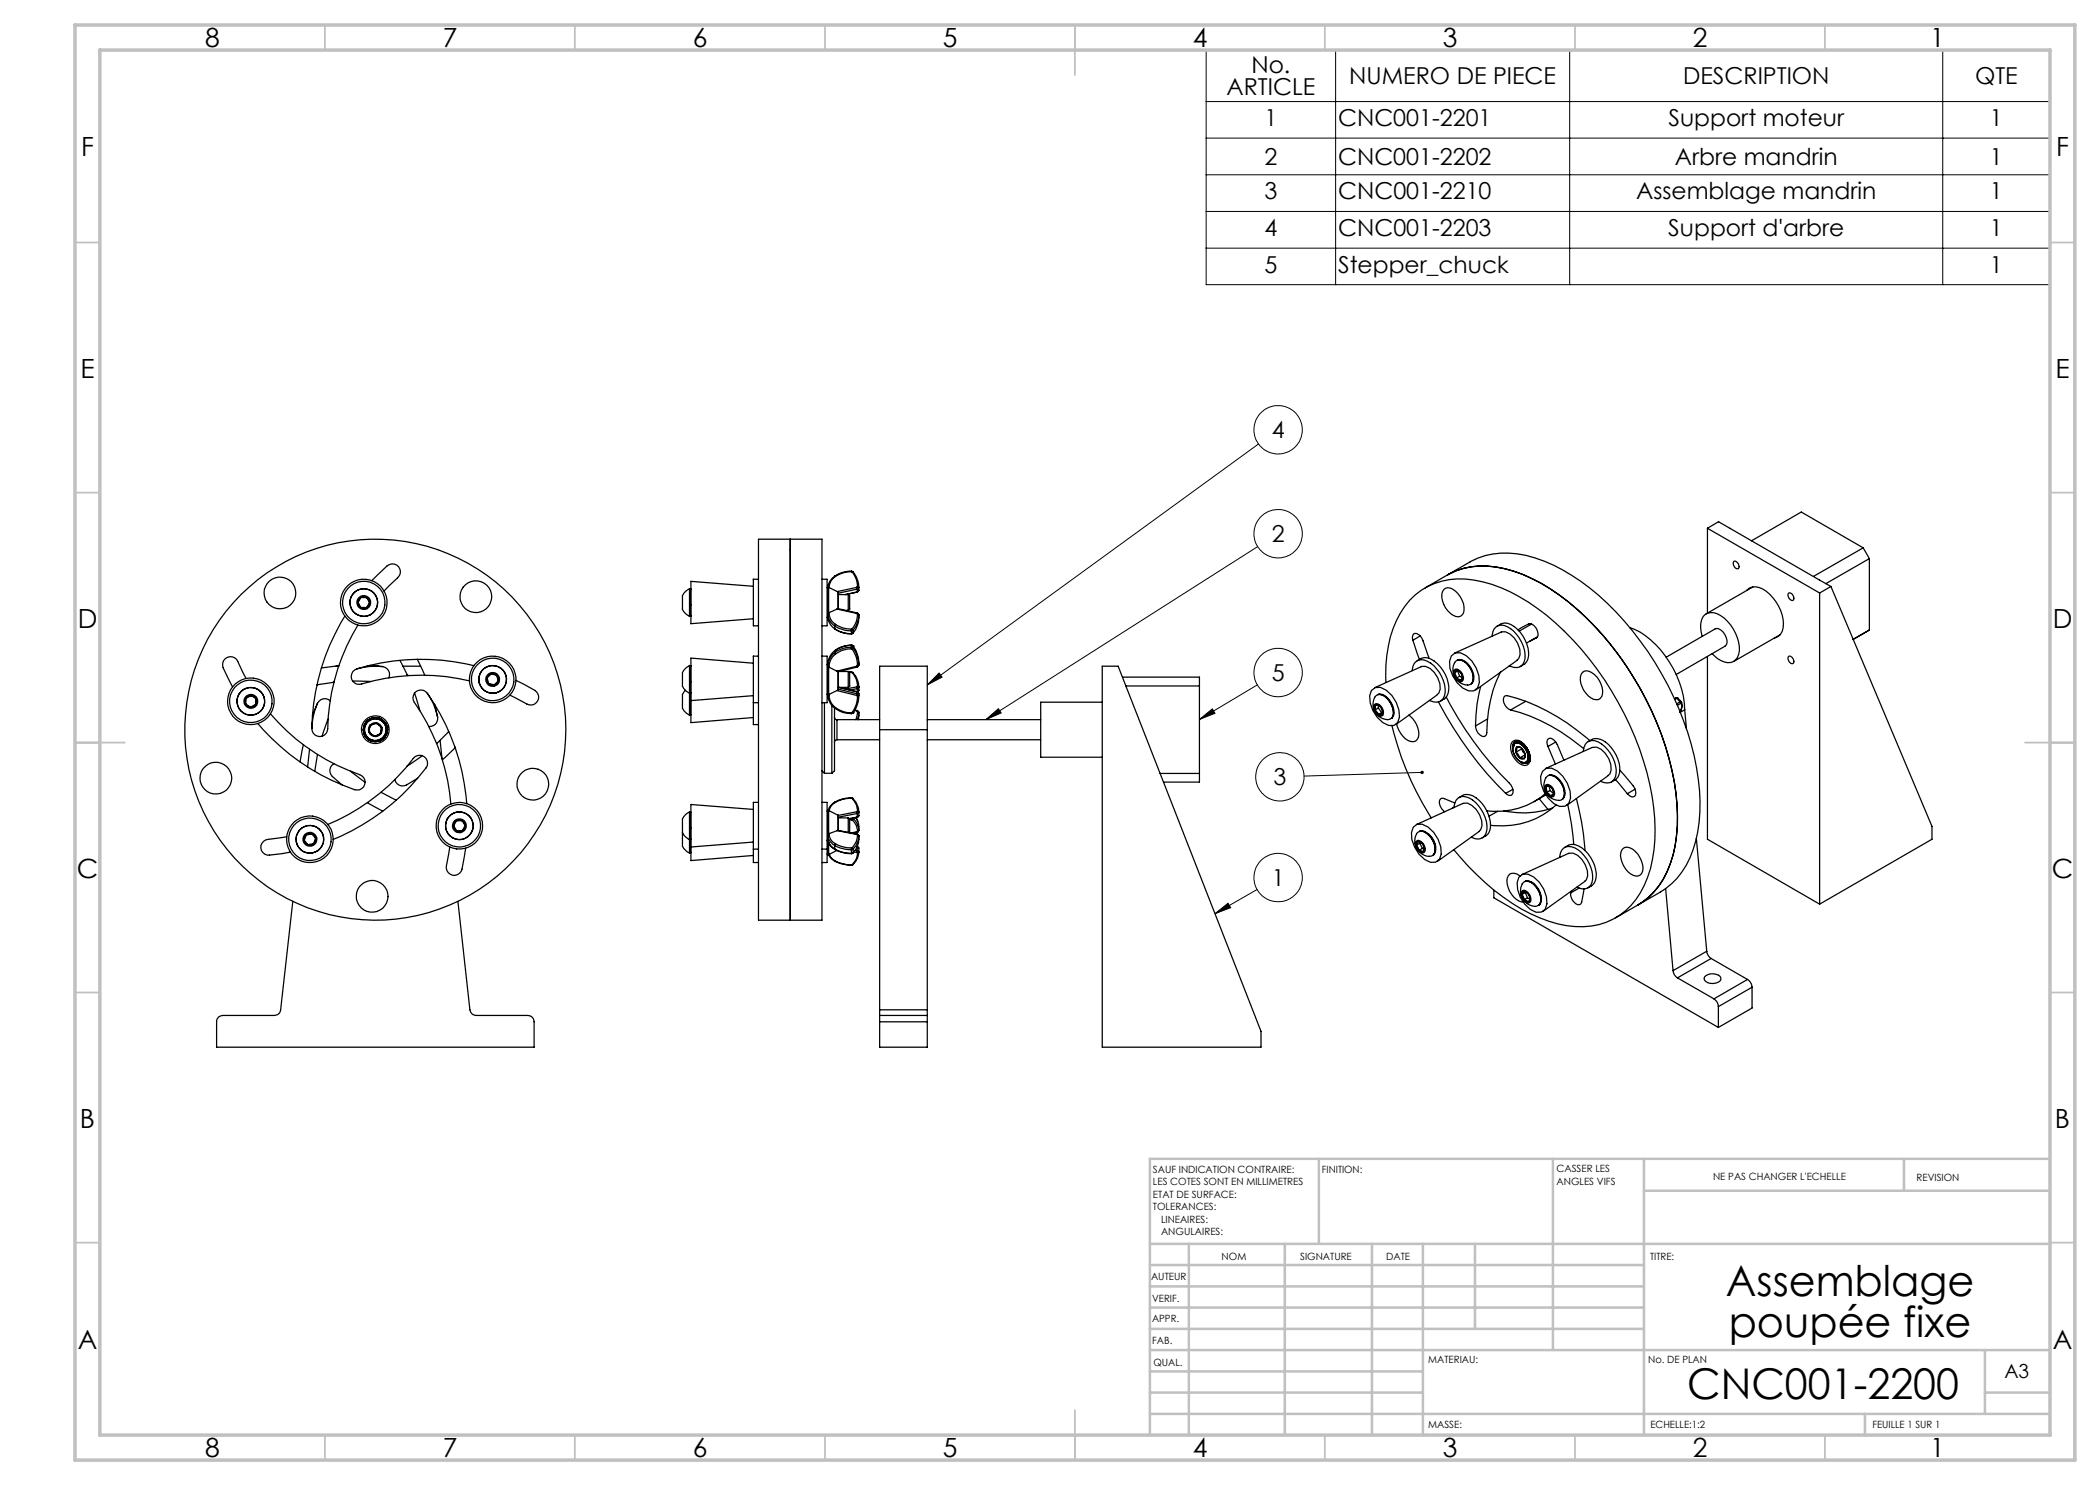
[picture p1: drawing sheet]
<svg xmlns="http://www.w3.org/2000/svg" width="420mm" height="297mm" viewBox="0 0 420 297" stroke-linecap="round" stroke-linejoin="round" font-family="sans-serif">
<defs><g id="words">
<g font-size="8.5">
<text x="345.2" y="259.3">Assemblage</text>
<text x="345.7" y="267.4">poupée fixe</text>
<text x="337.4" y="279.7">CNC001-2200</text>
</g>
<g font-size="5.3">
<text x="41" y="9.5">8</text>
<text x="88.5" y="9.5">7</text>
<text x="138.5" y="9.5">6</text>
<text x="188.5" y="9.5">5</text>
<text x="238.5" y="9.5">4</text>
<text x="288.5" y="9.5">3</text>
<text x="338.5" y="9.5">2</text>
<text x="386" y="9.5">1</text>
<text x="16.2" y="31.3">F</text>
<text x="411.2" y="31.3">F</text>
<text x="16.1" y="75.5">E</text>
<text x="411.1" y="75.5">E</text>
<text x="15.5" y="125.5">D</text>
<text x="410.5" y="125.5">D</text>
<text x="15.4" y="175.5">C</text>
<text x="410.4" y="175.5">C</text>
<text x="16" y="225.5">B</text>
<text x="411" y="225.5">B</text>
<text x="15.5" y="269.8">A</text>
<text x="410.5" y="269.8">A</text>
<text x="41" y="291.5">8</text>
<text x="88.5" y="291.5">7</text>
<text x="138.5" y="291.5">6</text>
<text x="188.5" y="291.5">5</text>
<text x="238.5" y="291.5">4</text>
<text x="288.5" y="291.5">3</text>
<text x="338.5" y="291.5">2</text>
<text x="386" y="291.5">1</text>
</g>
<g font-size="4.7">
<text x="250.3" y="14.6">No.</text>
<text x="269.9" y="16.8">NUMERO DE PIECE</text>
<text x="336.6" y="16.8">DESCRIPTION</text>
<text x="395" y="16.8">QTE</text>
<text x="245.3" y="19.1">ARTICLE</text>
<text x="252.9" y="25.2">1</text>
<text x="267.6" y="25.2">CNC001-2201</text>
<text x="333.7" y="25.2">Support moteur</text>
<text x="398" y="25.2">1</text>
<text x="252.9" y="33">2</text>
<text x="267.6" y="33">CNC001-2202</text>
<text x="335" y="33">Arbre mandrin</text>
<text x="398" y="33">1</text>
<text x="252.9" y="39.9">3</text>
<text x="267.6" y="39.9">CNC001-2210</text>
<text x="327.2" y="39.9">Assemblage mandrin</text>
<text x="398" y="39.9">1</text>
<text x="252.9" y="47.2">4</text>
<text x="267.6" y="47.2">CNC001-2203</text>
<text x="333.7" y="47.2">Support d'arbre</text>
<text x="398" y="47.2">1</text>
<text x="252.9" y="54.5">5</text>
<text x="267.6" y="54.5">Stepper_chuck</text>
<text x="398" y="54.5">1</text>
<text x="254.3" y="87.6">4</text>
<text x="254.3" y="108.4">2</text>
<text x="254.3" y="136.2">5</text>
<text x="254.7" y="157.1">3</text>
<text x="254.3" y="177.2">1</text>
</g>
<text font-size="3.9" x="400.9" y="275.5">A3</text>
<g font-size="2">
<text x="230.6" y="234.6">SAUF INDICATION CONTRAIRE:</text>
<text x="230.6" y="237.1">LES COTES SONT EN MILLIMETRES</text>
<text x="230.6" y="239.6">ETAT DE SURFACE:</text>
<text x="264.4" y="234.6">FINITION:</text>
<text x="311.3" y="234.5">CASSER LES</text>
<text x="311.3" y="237">ANGLES VIFS</text>
<text x="342.6" y="236">NE PAS CHANGER L'ECHELLE</text>
<text x="383.3" y="236.2">REVISION</text>
<text x="230.6" y="242.1">TOLERANCES:</text>
<text x="232.2" y="244.6">LINEAIRES:</text>
<text x="232.2" y="247.1">ANGULAIRES:</text>
<text x="244.3" y="252">NOM</text>
<text x="260" y="251.9">SIGNATURE</text>
<text x="277.2" y="251.9">DATE</text>
<text x="330" y="251.9">TITRE:</text>
<text x="230.2" y="256.1">AUTEUR</text>
<text x="230.4" y="260.3">VERIF.</text>
<text x="230.4" y="264.4">APPR.</text>
<text x="230.5" y="268.8">FAB.</text>
<text x="230.7" y="273.1">QUAL.</text>
<text x="285.7" y="272.5">MATERIAU:</text>
<text x="329.6" y="272.5">No. DE PLAN</text>
<text x="285.6" y="285.5">MASSE:</text>
<text x="330.1" y="285.6">ECHELLE:1:2</text>
<text x="374.5" y="285.6">FEUILLE 1 SUR 1</text>
</g>
</g></defs>
<g fill="none" stroke="#000" stroke-width=".25">
<path d="M72.2 119.5l-.6 1M72.2 119.5l-.3 .3-.3 .7M72.2 119.5l.8-.1 .3 .1M72.2 119.5h1.1M73.3 119.5l.4 .3 .2 .7M73.3 119.5l.6 1M74.4 116.1l3-2.9a1.59 1.59 0 0 1 2.3 .1 1.59 1.59 0 0 1-.2 2.3l-2.7 2.6M137.9 117.8a2.16 2.16 0 0 0-1.4 2.5v.4a2.19 2.19 0 0 0 1.4 2.6M137.9 117.8v5.5M137.9 117.7v.1M137.9 117.7v5.6M137.9 117.7l.2 .1"/>
<path d="M138.1 117.8l.1 .1M138.1 117.8v5.5M150.7 117.3l-12.5-1v8.4l12.5-.9M151.7 115.8h-1v9.4h1M151.7 107.8h12.7v76.2h-12.7zM158 107.8v76.2zM164.4 115.8h1v9.4h-1M165.5 117.4v6.2M165.5 117.4l-.1 .1M165.5 117.4l.2 .1M165.7 117.5v5.1M165.7 117.5l1.9 .9"/>
<path d="M167 115.2a3 3 0 0 0-1.4 2.2M167 115.2l.1 .1M167.1 115.3a2.6 2.6 0 0 0-1.3 2.2M167.6 118.4l.1 3.4M167.6 118.4v3.4M167.7 118.9h2M169.7 118.9v3.2M169.7 118.9l.2 .3v2.6l-.2 .3M170.3 114.2a5.7 5.7 0 0 0-3.3 1M170.3 114.2l.3 .2M170.3 114.3a5.6 5.6 0 0 0-3.2 1M170.3 114.3l.1 .1"/>
<path d="M170.3 114.2v.1M170.4 114.4a4.4 4.4 0 0 1 1.1 2.9M170.4 114.4h.2M170.6 114.4a5.2 5.2 0 0 1 1.2 3.1M171.4 117.5l.1 .3M171.4 117.5l-3.9 .8M171.4 118.4l-2.2 .5M171.5 118.4h-.1M171.5 117.8v.6M171.5 117.8l-3.8 .8M171.5 118.4l-2.5 .5M171.5 117.3l-.1 .2"/>
<path d="M171.5 117.3l.3 .2M171.8 118l-.4 .4M171.8 117.5l-.3 .3M171.8 118l-.3 .4M171.8 117.5v.5M288.7 117.9a1.34 1.34 0 0 1 1.9 0 4.7 4.7 0 0 1 2.1 4.7 1.3 1.3 0 0 1-2.1 .4 4.5 4.5 0 0 1-2.1-4.7zM289.5 115a15.9 15.9 0 0 1 13.4-.7 39.4 39.4 0 0 1 16.2 11.1 62.2 62.2 0 0 1 16.1 33.5 28 28 0 0 1-2.6 17 14 14 0 0 1-5 5.1M289.5 115a15 15 0 0 1 11.2-1.3 34.8 34.8 0 0 1 16.3 9.6 62.5 62.5 0 0 1 18.2 35.1 30.5 30.5 0 0 1-1.7 15.7 14.6 14.6 0 0 1-5.9 6.9M289.5 115a29.4 29.4 0 0 1 7.5-3.9 19.7 19.7 0 0 1 13.6 1.9 47.9 47.9 0 0 1 17.5 15.3 59.9 59.9 0 0 1 11.8 29.7 26.9 26.9 0 0 1-2.6 15 14.2 14.2 0 0 1-5.2 5.4l-4.5 2.6M289.5 115l-4.5 2.6M341.5 105.7l22.4 12.9M341.5 105.7l2.2-1.4 22.5 13"/>
<path d="M341.5 105.7v16.9M346.8 112.3a.99 .99 0 0 1 .9 1.4 .99 .99 0 0 1-.9-1.4zM349.4 118.1a2.44 2.44 0 0 1 3.1-.3 8.5 8.5 0 0 1 4.1 7.8 2.23 2.23 0 0 1-1.7 2M350.3 108.2l10-5.8 12.3 7.2M350.6 117.4l-9.4 5.4M357.8 118.6a.99 .99 0 0 1 .8 1.5 .99 .99 0 0 1-.8-1.5zM363.9 118.6v62.2M366.2 117.3l-2.3 1.3M366.2 117.3l20.2 48v2.5l-22.5 13M372.6 109.6l-9.9 5.7M372.6 109.6l1.3 2.1M373.9 111.7l-8.7 5"/>
<path d="M373.9 111.7v14.3M49.2 139.7l-.1 1.1M49.2 139.7l-.2 .3 .1 .8M49.2 135.7l-1.6-3.4a1.6 1.6 0 0 0-2.1-.8 1.6 1.6 0 0 0-.9 2.1l1.9 3.8M50.2 139.1a1 1 0 0 0-1 .6M50.2 139.1l-1 .6M50.2 139.1l1 .6M50.2 139.1a1.12 1.12 0 0 1 1 .6M51.2 139.7l.1 .8-.2 .4M51.2 139.7l-.1 1.2M66.8 136.5l-3.4 .5M66.8 136.3l-.2 .2"/>
<path d="M67.2 133.2h.5M67.8 133.2l-3.5 .4M69 123.2a44.1 44.1 0 0 0-6.6 22.5M70.5 136.2l3.7 .1M71.4 133.8a1.58 1.58 0 0 0-1.1 1.9 1.58 1.58 0 0 0 2 1.1 41.6 41.6 0 0 1 21.6-.6M71.6 125a43.1 43.1 0 0 0-6.2 21.3 1.58 1.58 0 0 1-1.7 1 1.58 1.58 0 0 1-1.3-1.6M71.6 120.5l.5 1M71.6 120.5l.1 .4 .4 .6M72.1 121.5h1.2M72.1 121.5l.5 .1 .7-.1M73.3 133.2h2.4M73.9 120.5l-.2 .7-.4 .3"/>
<path d="M73.9 120.5l-.6 1M73.9 133.1l2.6 .2M76.5 133.3a13.6 13.6 0 0 0-5.1 .5M76.5 133.3a1.62 1.62 0 0 1 1.3 2.3M80 132.1l1.5 3M80.6 133.2h3.5M81.4 134.9l.3 .2M82.9 138.6l1.1 3.5M83.5 131.9l1.4 3.1M85.5 138.7a12.2 12.2 0 0 1 2 4.7M85.5 138.7a43.9 43.9 0 0 1 7.8 22M85.5 138.7a1.59 1.59 0 0 0-2.2-.4 1.59 1.59 0 0 0-.4 2.2 40.8 40.8 0 0 1 7.3 20.3"/>
<path d="M94.8 133.1a44.3 44.3 0 0 0-23.4 .7M97.4 135.6l.3 1.1M97.4 135.6l.1 .7 .2 .4M97.7 136.7l.4 .2 .7 .1M97.7 136.7l1.1 .3M98.2 134.8l1.1 .3M98.2 134.8h.8l.3 .3M98.2 134.8l-.8 .8M98.2 134.8a1.05 1.05 0 0 0-.8 .8M99.3 135.1l.3 .4v.7M99.3 135.1l.3 1.1M99.6 136.2a1.03 1.03 0 0 1-.8 .8"/>
<path d="M99.6 136.2l-.8 .8M103.2 136.1l3.8 2a1.58 1.58 0 0 1 .5 2.1 1.58 1.58 0 0 1-2.2 .6l-3.3-1.8M136.5 137.3a3.1 3.1 0 0 0 1.4 1.3M136.5 137.2v.1M137.1 138.1a1.51 1.51 0 0 0-.6 1.7 3.7 3.7 0 0 0 .2 2.3l1.2 .9M137.9 138.6h.1M137.9 133.1a2.31 2.31 0 0 0-1.4 2.9v1.2M137.9 123.3h.1M137.9 133.1v5.5M137.9 138.6v4.4M137.9 133.1h.1M137.9 138.6h.2"/>
<path d="M137.9 133.1h.2M138.1 133.1l.1 .1M138.1 133.1v5.5M138.1 138.6v4.4M138.1 123.3h-.2M138.2 138.5l-.1 .1M138.2 123.2l-.1 .1M138.2 131.7v8.4l12.5-1M138.2 131.6l12.5 1M150.7 131.3v9.2M150.7 131.2h1M150.7 131.2v.1"/>
<path d="M164.4 131.2h1v9.3h-1M165.4 138.8l.1 .2M165.4 123.5l.1 .1M165.5 132.8v6.2M165.5 132.8l-.1 .1M165.5 132.8h.1M165.5 123.6h.1M165.6 138.9a3.7 3.7 0 0 0 1.3 2.7M165.6 139h.2M165.7 133.4v5.5M165.7 122.6a2.81 2.81 0 0 0 1.2 3.2M165.7 138.9l-.2 .1"/>
<path d="M165.7 133.4l.1 .1M165.8 133.5l1.6 .7M165.8 139a3.1 3.1 0 0 0 1.3 2.5M165.8 122.7a2.6 2.6 0 0 0 1.3 2.2M165.8 122.7h-.2a2.55 2.55 0 0 0 1.3 2.5M165.8 122.5v.2M165.8 133.3v.2M165.8 138.9v.1M165.8 122.5l-.1 .1M166.9 125.8l.4 .2a6.3 6.3 0 0 0 3 .8M166.9 130.2a3.1 3.1 0 0 0-1.2 3.2M166.9 130.6l.2 .2"/>
<path d="M166.9 130.6a2.79 2.79 0 0 0-1.2 2.7h.1M166.9 130.1v.1M166.9 125.2a6.8 6.8 0 0 0 3.4 1M166.9 125.8a6 6 0 0 0 3.4 .9M166.9 125.2v.6M166.9 130.2v.4M167.1 130.8a3.1 3.1 0 0 0-1.3 2.5M167.1 124.9l-.2 .3M167.1 124.9a5.6 5.6 0 0 0 3.2 .9M167.4 134.2l.2 .1M167.4 121.8l-1.6 .7M167.4 121.8l4 .9"/>
<path d="M167.4 138.1l4 1M167.6 134.3h.1M167.6 121.8h-.2M167.6 121.8l3.8 .8M167.6 134.3v3.7M167.6 138l-1.9 .9M167.7 137.9l-.1 .1M167.7 134.3v3.6M167.7 137.5h2M167.7 137.8l3.8 1M167.7 137.5l3.8 .9M167.8 137.5l3.6 .9"/>
<path d="M167.8 134.3h1.9M169.2 122.1h.5M169.7 134.3v3.2M169.7 134.3a1.01 1.01 0 0 1 .2 1.2v1.7l-.2 .3M169.9 134.5h.4M170.3 134.4h-.5M170.3 134.4l.3 .1M170.3 129a6 6 0 0 0-3.4 1.1M170.3 129l.3 .2M170.3 134.5h.1M170.3 129.8a5 5 0 0 0-3.2 1M170.3 129.4a5.4 5.4 0 0 0-3.4 1.2"/>
<path d="M170.3 129.4v.4M170.3 129.8h.1M170.3 129.4l.3 .2M170.3 129a5.4 5.4 0 0 0-3.4 1.2M170.3 125.8v.4M170.3 134.4v.1M170.3 129h.1M170.3 126.7v.1M170.3 126.2v.5M170.3 129v.4M170.4 134.5a3.7 3.7 0 0 1 1.1 2.7M170.4 129.8a5.4 5.4 0 0 1 1.1 3.3"/>
<path d="M170.4 125.8h-.1M170.4 125.8l.2 .2M170.6 134.5a4.4 4.4 0 0 1 1.2 2.9M170.6 134.5h-.2M170.6 126.6l-.3 .2M170.6 129.6l-.2 .2M170.6 129.6a6.3 6.3 0 0 1 1.2 3.4M170.6 129.2a6.3 6.3 0 0 1 1.2 3.8M170.6 129.2h.1M170.6 126l-.3 .2M170.6 126.6l-.3 .1M170.6 126v.6"/>
<path d="M170.6 129.2v.4M171.4 137.4l.1 .3M171.4 139.1l.1 .1M171.4 122.7l.1 .1M171.4 133.2v.2M171.4 133.2l-4 1M171.4 137.4l-2.2 .4M171.4 138.4l.4 .4M171.4 122.6l.4 .4M171.4 138.4h.1M171.4 122.6v.1M171.4 133.4l-3.7 .9"/>
<path d="M171.5 138.8l-.1 .3M171.5 138.8l.3 .3M171.5 138.4l.3 .4M171.5 138.4h.1M171.5 137.7v1.1M171.5 137.7l-1.5 .3M171.5 137.2l-.1 .2M171.5 137.2l.3 .2M171.5 133.1l-.1 .1M171.5 139.2a5.2 5.2 0 0 1-1.1 3.3M171.5 122.8a4.4 4.4 0 0 1-1.1 3M171.5 122.8l.3 .2"/>
<path d="M171.8 138l-.3 .4M171.8 133l-.4 .4M171.8 137.4l-.3 .3M171.8 133l-.3 .1M171.8 139.1l-.3 .1M171.8 139.1a6.3 6.3 0 0 1-1.2 3.5M171.8 123a5.2 5.2 0 0 1-1.2 3M171.8 123a5.1 5.1 0 0 1-1.2 3.6M171.8 137.4v.6M171.8 138.8v.3M220.5 133.2h3.1l28.6 73.1v3.1h-31.7zM224.5 135.4h15.4v21h-7.2"/>
<path d="M225.2 137.2h14.7M274.3 138.1l.8-.6h1a6.1 6.1 0 0 1 3.8 5.9l-.4 1.1-.7 .6h-1.1a6.1 6.1 0 0 1-3.8-5.9zM274.9 137.5l9.3-4.2a2.27 2.27 0 0 1 2.7 1.2 3.9 3.9 0 0 1 .9 4.1l-.4 .3M275.1 139.2a1.26 1.26 0 0 1 1.7 0 3.7 3.7 0 0 1 1.6 4.4 2.42 2.42 0 0 1-3.2-.9 3 3 0 0 1-.1-3.5zM275.6 138.9a1.99 1.99 0 0 1 2.3 1.1 3.1 3.1 0 0 1 .6 3.5l-.1 .1a3.4 3.4 0 0 0-1-4 1.97 1.97 0 0 0-1.8-.7zM277.2 136.5a24.6 24.6 0 0 1 3.8-15.2 13.7 13.7 0 0 1 13.9-5.3 31.6 31.6 0 0 1 14.5 7.1 62.2 62.2 0 0 1 21.3 38.4 28.9 28.9 0 0 1-1.8 15.6 13.8 13.8 0 0 1-15.6 8 32.2 32.2 0 0 1-14.5-7.1 58.8 58.8 0 0 1-8-8.1M282.5 134.1a1.93 1.93 0 0 1 .9-1.9 1.93 1.93 0 0 1 2.1 .1 6.8 6.8 0 0 1 3.4 6.9 1.89 1.89 0 0 1-3 .9M282.6 128.1l1.3 3.8M282.6 128.1a1.01 1.01 0 0 1 .4-1.4 1.84 1.84 0 0 1 1.6 1.5l1.2 3.5M283.4 132.1a2.51 2.51 0 0 1 3.4 .1 7 7 0 0 1 2.9 5.9 2.36 2.36 0 0 1-1.6 2.1M284.1 127.2l-1.5 .9M287.5 139l-8.3 5.9"/>
<path d="M289.2 139.4a71.2 71.2 0 0 0 13 17.7 1.5 1.5 0 0 1 0 2h-.3l-.8-.4M290.3 131.2l.7-.6h1.1a6.1 6.1 0 0 1 3.8 5.9l-.4 1.1-.8 .6h-1a6.1 6.1 0 0 1-3.8-5.9zM290.9 134l.2-.2a1.66 1.66 0 0 1 1.4 2.4 1.49 1.49 0 0 1-1.7-1.4zM290.9 130.6l9.4-4.2a3.4 3.4 0 0 1 3.2 2.3l.5 1.1v1.1l-.3 .8-.3 .3M290.9 134.6v.4l.4 .6M290.9 134.6l.4 1M290.9 134.6l.6-.4 .4 1.1M291 132.4a1.21 1.21 0 0 1 1.8-.1 3.6 3.6 0 0 1 1.6 4.3 2.1 2.1 0 0 1-2.9-.5 3 3 0 0 1-.5-3.7zM291.3 135.6l.4 .4 .4 .1M291.3 135.6l.8 .5M291.3 134l.8 .5M291.3 134l-.3 .2-.1 .4"/>
<path d="M291.3 134l-.4 .6M291.5 132a2.01 2.01 0 0 1 2.4 1.1 3.1 3.1 0 0 1 .6 3.5l-.2 .2a3.3 3.3 0 0 0-1-4.2 1.78 1.78 0 0 0-1.8-.6zM291.9 135.3l.6 .3M291.9 135.3l-.6 .3M292.1 134.5l.4 1.1M292.5 135.6l-.2 .4-.2 .1M292.5 135.6l-.4 .5M296.1 137.3a30.7 30.7 0 0 0-1 7.9M298.5 127.2a1.93 1.93 0 0 1 .8-1.9 1.93 1.93 0 0 1 2.1 0 6.8 6.8 0 0 1 3.5 7 1.89 1.89 0 0 1-3 .9M299.4 125.2a2.51 2.51 0 0 1 3.4 .1 6.9 6.9 0 0 1 2.8 6.5 2.27 2.27 0 0 1-1.5 1.5M300.1 134.4a28.4 28.4 0 0 0-2.8 12.5l-.2 .3a1.8 1.8 0 0 1-2-2M303.5 132l-8.4 6"/>
<path d="M303.6 126l2.2-1.2a1.99 1.99 0 0 1 1.7 2.6l-.3 .2M306.2 124.8l-.1 .1M306.3 124.8l-2.5 1.4M307.2 127.6l-1.9 1M307.3 127.5l-.1 .1M307.5 127.3l-1.6 1M316.5 134.5a1.41 1.41 0 0 1 1.9 0 4.5 4.5 0 0 1 2 4.8 1.3 1.3 0 0 1-2.2 .3 4.5 4.5 0 0 1-2-4.7zM326 125.5a16.6 16.6 0 0 1 8.7 8.3 17.7 17.7 0 0 1 2.2 8.2M333.2 131.4l9.8-5.6a1.7 1.7 0 0 1 2 1.2 1.78 1.78 0 0 1 0 2.2l-9.8 5.7M335.2 139.6h.3M335.2 139.6l-.3 .2M335.2 139.6l.2 .1"/>
<path d="M335.4 139.7l-.4 .2M335.4 139.7l.6 .7M335.5 139.6l.7 .7M335.5 139.6l-.1 .1M340.4 127.3v-.3a3.9 3.9 0 0 1 .7-4.1 2.69 2.69 0 0 1 3.1 .3 8.6 8.6 0 0 1 3.7 7 2.29 2.29 0 0 1-1.3 2.1 2.29 2.29 0 0 1-2.4-.2l-.7-.4-1.1-1M341.5 131.3v36.5l22.4 13M356.1 126.9l-9.4 5.4M357.8 131.3a.95 .95 0 0 1 .8 1.4 .97 .97 0 0 1-.8-1.4zM370.6 127.9l3.3-1.9zM49.1 140.8a1.07 1.07 0 0 0 1 .6M49.1 140.8l1 .6M51.1 140.9a1.18 1.18 0 0 1-1 .5"/>
<path d="M51.1 140.9l-1 .5M54.1 142.8a42.6 42.6 0 0 0 18.3 12.4 1.58 1.58 0 0 1 .4 2 1.58 1.58 0 0 1-1.9 .7 44.2 44.2 0 0 1-19.3-13.2M60.7 148.9l-.7 3.5M61.9 149.9l-.4 3.5M63.5 140.6a12.7 12.7 0 0 0-1.1 5.1M63.5 140.6l-1 2.5M63.5 150.9l-.5 3.4M65.6 143.8l-1.2 3.4M66 140.2a1.61 1.61 0 0 0-2.5 .4M66.8 152.7a1.58 1.58 0 0 0-.3 2.6l2 1.7M70.1 154.2l2.9 2.3M72.7 146v.2"/>
<path d="M72.7 145.8v.1M72.7 145.9h.1M72.7 145.9v.1M72.7 146.2v.2M72.7 146.2h.1M72.7 145.7v.1M72.7 146.2v.1M72.7 146.3v.1M72.7 145.6v.1M72.7 145.7h.1M72.7 146h.1M72.7 145.8h.1"/>
<path d="M72.7 145.5h.1M72.7 145.5v.1M72.7 145.6h.1M72.7 146.4l.1 .1M72.7 146.4h.1M72.7 145.4v.1M72.7 145.4h.1M72.8 145.4l-.1 .1M72.8 146.5h.1M72.8 146.6v.2M72.8 145.2v.1M72.8 145.3h.1"/>
<path d="M72.8 145.2h.1M72.8 146.5v.1M72.8 145.3l-.1 .1M72.8 145.3v.1M72.8 145.1h.1M72.8 146.6h.1M72.8 146.8h.1M72.8 145.1v.1M72.8 145v.1M72.8 145h.1M72.8 146.8l.1 .1M72.9 145l-.1 .1"/>
<path d="M72.9 146.8v.1M72.9 145h.1M72.9 146.9l.1 .1M72.9 144.9v.1M72.9 146.9h.1M72.9 144.9l-.1 .1M72.9 146.8h.1M73 147v.1M73 144.8l-.1 .1M73 144.8h.1M73 147h.1M73 144.8l-.1 .2"/>
<path d="M73 144.7v.1M73 147.1h.1M73 147.1l.1 .1M73.1 147.2v.1M73.1 147.1v.1M73.1 144.6l-.1 .1M73.1 144.6v.1M73.1 147.2h.1M73.1 144.7l-.1 .1M73.1 147.3h.1M73.1 147.3l.1 .1M73.1 144.6h.1"/>
<path d="M73.2 144.6l-.1 .1M73.2 147.4l.1 .1M73.2 147.3v.1M73.2 144.5l-.1 .1M73.2 144.5h.1M73.2 147.4v.1M73.2 147.4h.1M73.2 144.4h.1M73.2 147.5h.1M73.2 144.4v.1M73.3 144.4l-.1 .1M73.3 147.5h.1"/>
<path d="M73.3 147.5l.1 .1M73.3 144.3l-.1 .1M73.3 144.3h.1M73.3 144.3v.1M73.4 144.2v.1M73.4 147.6h.1M73.4 147.6v.1M73.4 144.2l-.1 .1M73.4 144.3h.1M73.4 147.7h.2M73.4 144.2h.1M73.4 147.7h.1"/>
<path d="M73.5 144.2l-.1 .1M73.5 144.2h.1M73.5 144.1h.1M73.5 147.7h.1M73.5 147.7l.1 .1M73.5 144.1l-.1 .1M73.6 144.1l-.1 .1M73.6 147.7v.1M73.6 144.1h.1M73.6 147.8l.1 .1M73.6 144l-.1 .1M73.6 147.8h.1"/>
<path d="M73.6 144v.1M73.7 144l-.1 .1M73.7 147.9h.1M73.7 144h-.1M73.7 147.9l.1 .1M73.7 144h.1M73.8 146.4a1.37 1.37 0 0 0 1.1 .9M73.8 146.4l1.1 .9M73.8 147.9l.1 .1M73.8 148h.1M73.8 147.9v.1M73.8 143.9l-.1 .1"/>
<path d="M73.8 143.9h.1M73.8 143.9v.1M73.9 143.9h.1M73.9 148h.1M73.9 143.9h-.1M73.9 148v.1M73.9 148.1h.1M74 145.1a1.46 1.46 0 0 0-.2 1.3M74 145.1l-.2 1.3M74 143.8l-.1 .1M74 143.8h.1M74 148l.1 .1"/>
<path d="M74 148l-.1 .1M74 148h.1M74 148.1h.2M74.1 148.1h.1M74.1 148.1h-.1M74.2 148.1l.1 .1M74.2 143.7l-.2 .1M74.2 143.7v.1M74.2 143.8h-.2M74.3 143.7l-.1 .1M74.3 143.7h.1M74.3 148.2h.1"/>
<path d="M74.3 143.7h-.1M74.3 148.2h.2M74.3 148.1v.1M74.4 143.7h-.1M74.4 143.6l-.1 .1M74.4 143.6v.1M74.4 143.6h.1M74.4 143.6h.2M74.4 148.2l.1 .1M74.5 148.2h.1M74.5 148.2h-.1M74.5 148.2l.1 .1"/>
<path d="M74.5 143.6h-.1M74.5 148.2v.1M74.5 143.6h.1M74.6 143.6h.1M74.6 143.6h.2M74.6 148.3h.1M74.6 143.6h-.1M74.6 148.3h.2M74.7 148.2h.1M74.7 148.2l-.1 .1M74.7 148.2l.1 .1M74.8 143.6h.1"/>
<path d="M74.8 148.3h.1M74.9 143.6h.1M74.9 148.3h.1M74.9 148.3h.2M75 143.6h.1M75 143.5l-.1 .1M75 143.5v.1M75 143.5h.1M75.1 143.6h.1M75.1 148.3h.1M75.1 143.5h.1M75.1 143.5v.1"/>
<path d="M75.1 143.6h-.1M75.2 143.6h.1M75.2 143.5v.1M75.2 148.3h.1M75.2 143.5l.1 .1M75.2 143.6h.2M75.2 148.3h.2M75.3 144.6a1.42 1.42 0 0 0-1.3 .5M75.3 144.6l-1.3 .5M75.3 144.6a1.34 1.34 0 0 1 1 .8M75.3 144.6l1 .8M75.3 148.2h.1"/>
<path d="M75.3 148.3h-.2M75.3 143.6h.1M75.3 148.3h-.1M75.3 148.2v.1M75.4 148.3h.1M75.4 148.2v.1M75.4 143.6h.1M75.5 143.6h.1M75.5 148.3h-.1M75.5 148.3h.1M75.6 148.2l-.1 .1M75.6 148.2v.1"/>
<path d="M75.6 143.6h.1M75.7 143.6l.1 .1M75.7 148.2h.1M75.7 148.2h-.1M75.7 143.6h.1M75.7 148.2l-.1 .1M75.8 143.7h.1M75.8 148.2h-.1M75.8 143.7l.2 .1M75.9 148.1h.1M75.9 148.2h-.2M75.9 143.7l.1 .1"/>
<path d="M75.9 143.7h-.1M75.9 148.2h-.1M75.9 148.2h.1M76 148.1h.1M76 148.1l-.1 .1M76 143.8h.1M76.1 143.8l.1 .1M76.1 148.1h-.1M76.1 143.8h.1M76.1 148.1h.1M76.1 143.8h-.1M76.1 146.8a1.32 1.32 0 0 1-1.2 .5"/>
<path d="M76.1 146.8l-1.2 .5M76.1 148v.1M76.1 148l.1 .1M76.2 143.8v.1M76.2 143.8l.1 .1M76.2 148.1h-.1M76.2 158.5l3 1.5M76.2 143.9l.1 .1M76.2 148h-.1M76.2 148v.1M76.2 148h.1M76.3 143.9h.1"/>
<path d="M76.3 143.9h-.1M76.3 147.9l-.1 .1M76.3 147.9v.1M76.3 145.4a1.37 1.37 0 0 1-.2 1.4M76.3 145.4l-.2 1.4M76.3 143.9l.1 .1M76.3 148h-.1M76.4 144l.1 .1M76.4 147.8l-.1 .1M76.4 147.9l-.1 .1M76.4 147.8v.1M76.4 144h.1"/>
<path d="M76.5 147.8h-.1M76.5 147.8h.1M76.5 144.1h.1M76.5 144v.1M76.5 144l.1 .1M76.5 147.8l-.1 .1M76.6 144.1l.1 .1M76.6 147.7l-.1 .1M76.6 144.1h.1M76.6 147.8h-.1M76.6 147.7v.1M76.7 144.2v.1"/>
<path d="M76.7 147.7h-.1M76.7 144.2h.1M76.7 147.7l-.1 .1M76.7 147.7h.1M76.7 144.3l.1 .1M76.7 147.6h.1M76.7 147.6v.1M76.8 144.2v.1M76.8 144.2l-.1 .1M76.8 147.5h.1M76.8 144.4h.1M76.8 147.5v.1"/>
<path d="M76.8 147.6h-.1M76.8 144.3v.1M76.8 144.3l.1 .1M76.9 144.4v.1M76.9 147.4h.1M76.9 147.5h-.1M76.9 147.5h.1M76.9 147.4v.1M76.9 144.5h.1M76.9 144.5l.1 .1M77 144.6v.1M77 144.6h.1"/>
<path d="M77 147.3l-.1 .1M77 144.6l.1 .1M77 147.3h.1M77 144.7h.1M77 147.2v.1M77 147.2h.1M77.1 147.1h.1M77.1 144.7h.1M77.1 147.2l-.1 .1M77.1 144.7l.1 .1M77.1 147.1l-.1 .1M77.1 147.1v.1"/>
<path d="M77.1 147h.1M77.2 144.8v.1M77.2 147h.1M77.2 144.8h.1M77.2 144.9l.1 .2M77.2 146.9h.1M77.2 146.9v.1M77.2 144.9h.1M77.2 147l-.1 .1M77.2 144.9l.1 .1M77.3 145.1h.1M77.3 145.1v.1"/>
<path d="M77.3 146.9h-.1M77.3 145v.1M77.3 146.8l-.1 .1M77.3 146.8v.1M77.3 146.8h.1M77.3 145.2v.1M77.3 145.3l.1 .1M77.3 145.4l.1 .1M77.3 146.5h.1M77.3 146.5v.1M77.3 146.6v.2M77.3 145.3h.1"/>
<path d="M77.3 145.2h.1M77.3 145.2l.1 .1M77.3 145.4h.1M77.4 145.3v.1M77.4 146.5h.1M77.4 146.5l-.1 .1M77.4 145.5v.2M77.4 145.7h.1M77.4 145.7v.1M77.4 146v.2M77.4 146.2v.1M77.4 146.3h.1"/>
<path d="M77.4 146.3v.2M77.4 145.5v.1M77.4 145.5h.1M77.4 145.4h.1M77.4 146.2h.1M77.4 146.4v.1M77.4 146.3v.1M77.4 145.4v.1M77.4 146h.1M77.4 145.8v.1M77.4 145.9v.1M77.4 145.6v.1"/>
<path d="M77.4 145.9h.1M77.4 145.8h.1M83.5 155.6l-2.2 1.4a1.57 1.57 0 0 1-2.3-1.1M84.5 151.1l-3.1 2.1M86.9 140.9l.6 2.5M87.5 143.4a1.59 1.59 0 0 1-1.7 1.9M88 148.1l.4 3.7M89.7 146.3l-2.4 2.4M90.9 149.3v.3M91 149.6l-2.5 2.4M137.9 143h.1M138.1 143h-.2"/>
<path d="M138.2 142.9l-.1 .1M138.2 140.3v4.2M150.7 140.5v4.4h1M150.7 143.5l-12.5 1M150.7 140.5h1M164.4 154.2l.5 .5M164.9 140.5v14.2M164.9 154.7h1.5M166.4 141.1v13.6M166.9 143.4l.1 .3 .4 .2M166.9 141.6v12.6l-.5 .5M166.9 141.6a5.6 5.6 0 0 0 3.4 1.1"/>
<path d="M167.1 141.5a5 5 0 0 0 3.2 1.1M167.1 141.5l-.2 .1M167.4 148l-.4 .2-.1 .2M167.4 143.9v4.1M167.4 148h8.5M167.4 143.9h8.5M170.3 159.6h-.4a6.1 6.1 0 0 0-2.9 .8M170.3 159.6l.3 .1M170.3 159.6a5.9 5.9 0 0 0-3.2 .9M170.3 159.6l.1 .1M170.3 159.6h.1M170.3 142.6v.1"/>
<path d="M170.4 159.7a3.4 3.4 0 0 1 1.1 2.5M170.4 142.5l-.1 .1M170.4 159.7h.2M170.4 142.5l.2 .1M170.6 159.7a4.2 4.2 0 0 1 1.2 2.7M170.6 142.6l-.3 .1M170.6 142.6h.1M170.9 142.1l.5 .1M171 142l.4 .1M171.4 142.2l.1 .1M171.4 142.1l.4 .4M171.4 142.1v.1"/>
<path d="M171.5 142.3l.3 .2M171.5 142.3l-.4 1.6M171.8 142.5l-.3 1.4M171.8 142.5l-.1 1.4M175.9 145.9v-12.7h9.6v12.7M175.9 145.9v56.1M175.9 145.9h9.6M185.5 148h22.6M185.5 143.9h22.6M185.5 145.9v56.1M220.5 140.4h-12.4v11h12.4M232 154.7h7.9"/>
<path d="M275 140.8a1.64 1.64 0 0 1 1.5 2.3 1.32 1.32 0 0 1-1.7-1.3l-.1-.4zM275 142l.7 .9M275.1 141.1l.2-.2 .5 .2M275.1 141.1l-.2 .3 .1 .6M275.1 141.1h.7M275.1 141.1l-.1 .9M275.7 141.6l.6 .9M275.7 141.6l-.7 .4M275.7 141.1v.5M275.8 141.1l.3 .2 .3 .7M275.8 141.1l.6 .9M276.3 142.5h.2"/>
<path d="M276.3 142.5l-.6 .4M276.4 142.9l-.2 .1-.5-.1M276.4 142.9h-.7M276.4 142l.1 .6-.1 .3M276.4 142v.9M278.4 145.1a61.3 61.3 0 0 0 7.8 18.5M278.4 143.6l-.1 .1M281.8 143a4.7 4.7 0 0 1 1.9 4.5 1.26 1.26 0 0 1-2 .6 5.2 5.2 0 0 1-2.4-3.3M287.7 140.4a74.9 74.9 0 0 0 13.4 18.3M291.8 159.5a2.56 2.56 0 0 1 3.4 .1 6.9 6.9 0 0 1 2.8 6.5 2.32 2.32 0 0 1-1.6 1.5M297.5 143.8l-2.4 1.4M302.1 142a2.12 2.12 0 0 1-1.3-2.7l.3-.2a38.6 38.6 0 0 1 16.9 9"/>
<path d="M302.1 142a36.9 36.9 0 0 1 14.6 7.7M302.4 148.4a1.27 1.27 0 0 1 1.8 0 3.6 3.6 0 0 1 1.5 4.4 1.32 1.32 0 0 1-1.7-.1 3.6 3.6 0 0 1-1.6-4.3zM302.5 149.3h.1M302.5 149.4v.2M302.5 149.4v.1M302.5 149.3v.2M302.5 149.2h.1M302.5 149.2v.1M302.6 149.1l-.1 .1M302.6 149.1v.1M302.6 149.1h.1M302.6 149.2h.1"/>
<path d="M302.6 157.9l-1.5 .8M302.6 149v.1M302.6 149h.1M302.6 148.9v.1M302.6 148.9h.1M302.6 148.8v.1M302.7 148.9h.1M302.7 148.8h.1M302.7 148.8l-.1 .1M302.7 148.7v.1M302.7 148.8v.1M302.8 148.8h-.1"/>
<path d="M302.8 148.7h.1M302.8 148.9a1.03 1.03 0 0 1 1.5 .1 3.1 3.1 0 0 1 1.2 3 1.07 1.07 0 0 1-1.9 0 2.72 2.72 0 0 1-.8-3.1zM302.8 148.7l-.1 .1M302.8 148.7v.1M302.8 148.6v.1M302.9 148.7a1.89 1.89 0 0 1 2.4 1.3 1.71 1.71 0 0 1-.3 2.6 2.85 2.85 0 0 1-2.4-3.6zM302.9 148.6h-.1M302.9 148.6h.1M302.9 148.5h.1M302.9 148.5l-.1 .1M303 148.5h.1M303 148.4v.1"/>
<path d="M303 148.5l-.1 .1M303 148.4l-.1 .1M303 148.4h.1M303.1 148.4h-.1M303.1 148.4v.1M303.1 148.4h.1M303.2 148.4h-.1M303.2 148.4h.1M303.2 150.5l.3 .6 .4 .5M303.2 150.5l.5 .5 .2 .6M303.2 148.3l-.1 .1M303.2 148.3v.1"/>
<path d="M303.2 148.3l.4-.2-.3 .2M303.3 148.3l-.1 .1M303.3 148.3h.1M303.3 149.4a1.34 1.34 0 0 1 1.7 1.3 .94 .94 0 0 1-.2 1M303.3 149.4a.94 .94 0 0 0-.1 1.1M303.3 149.4l.8 .1M303.3 148.3v.1M303.3 149.4l.1 .5-.2 .6M303.3 148.4h.1M303.4 148.3h.1M303.4 148.3l-.1 .1M303.4 148.4h-.1"/>
<path d="M303.4 148.3v.1M303.5 148.3h-.1M303.5 148.3l-.1 .1M303.5 148.3h.1M303.5 148.4h-.1M303.5 148.3l.3-.1-.2 .1M303.6 148.3v.1M303.6 148.3h.1M303.6 148.1l-.5 .3M303.6 148.1l-.6 .3M303.6 148.4h.1M303.7 148.3h.1"/>
<path d="M303.7 148.3l-.1 .1M303.7 148.1l-.4 .2M303.7 148.4h.1M303.7 148.1l-.3 .2M303.7 148.3v.1M303.7 148.1l-.2 .2M303.8 148.4h-.1M303.8 148.4h.1M303.8 148.3l.1 .1M303.8 148.3h.2l-.1 .1M303.8 148.3v.1M303.8 148.4v.1"/>
<path d="M303.9 148.4h-.1M303.9 148.2l-.2 .1M303.9 148.4l.1 .1M303.9 151.6a.71 .71 0 0 0 .9 .1M303.9 151.6l.9 .1M303.9 148.4l-.1 .1M304 148.4h.1M304 148.4h-.1M304 148.5h.1M304 148.4v.1M304.1 148.5h-.1M304.1 148.5v.1"/>
<path d="M304.1 148.5h.1M304.1 152.4h.1M304.1 148.3l-.1 .1M304.2 148.6h.1M304.1 148.6h.1M304.2 148.5l-.1 .1M304.2 148.3l-.2 .1M304.2 152.4h.1M304.2 148.4l-.2 .1M304.2 152.4l.1 .1M304.2 148.6l.1-.1-.2 .1M304.3 148.7h.1"/>
<path d="M304.3 152.5h.1M304.3 148.6v.1M304.3 148.4l-.1 .1M304.3 148.6h.1M304.3 149.6v.2M304.3 149.8l-1.1 .7M304.3 149.8l.4 .6M304.4 148.6v.1M304.4 148.6l-.1 .1M304.4 149.7l.3 .7M304.4 148.8h.1M304.4 152.5l.1 .1"/>
<path d="M304.4 148.7v.1M304.4 148.5l-.1 .1M304.5 152.5h.1M304.4 148.7h.1M304.5 148.8h.1M304.5 152.6h.1M304.5 148.6h-.1M304.5 148.7l.1 .1M304.5 148.7v.1M304.6 148.9h.1M304.6 152.6h.1M304.6 148.8v.1"/>
<path d="M304.6 148.6l-.2 .1M304.6 148.8h.1M304.6 148.7l-.2 .1M304.6 148.9l.1 .1M304.6 148.7h-.1M304.7 148.9h.1M304.7 148.9h-.1M304.7 150.4l.3 .3M304.7 152.6h.1M304.7 148.8h-.1M304.7 150.4l.3 .5M304.7 149h.1"/>
<path d="M304.7 148.8v.1M304.7 148.8l-.1 .1M304.8 149v.1M304.8 152.6h.4M304.8 148.9l-.1 .1M304.8 152.6h.1M304.8 149h.1M304.8 148.9h.1M304.8 149.2h.1M304.8 149.1v.1M304.9 152.6h.1M304.9 149l-.1 .1"/>
<path d="M304.9 148.9l-.1 .1M304.9 149.2l.1 .1M304.9 149.2h.1M304.9 149.3h.1M304.9 149.1l.1 .1M304.9 149.1v.1M304.9 149h.1M305 149.3h-.1M305 149.3h.1M305 149l-.2 .2M305 149.3l.1 .1M305 152.6h-.1"/>
<path d="M305 149.2v.1M305 149.2l-.1 .1M305 151l-.2 .7M305 151l-1.1 .6M305.1 152.6h.1M305.1 149.3l.1 .1M305.1 149.3h-.1M305.1 149.4h.1M305.2 149.4h-.1M305.2 152.6h.1M305.2 140.3l-3.1 1.7M305.2 149.4v.2z"/>
<path d="M305.2 149.6h.1M305.2 149.4h.1M305.2 149.6h.2h-.2M305.3 149.6v.2M305.3 152.6h.1M305.3 149.8h.1M305.3 149.5l-.1 .1M305.3 149.6l.1 .1M305.3 149.6h.1M305.4 152.5h-.1M305.4 152.5l-.1 .1M305.4 152.5h.1"/>
<path d="M305.4 152.5l-.2 .1M305.4 150h.1M305.4 149.7l-.1 .1M305.4 149.8v.1v-.1M305.4 152.5v.1M305.4 149.8h.1M305.5 150l.1 .1M305.5 152.4l-.1 .1M305.5 152.5h-.1M305.5 152.5h.1M305.5 149.8h-.2M305.5 152.4h.1"/>
<path d="M305.5 149.9l-.1 .1M305.5 150.2h.1M305.5 150.2l.1 .1M305.5 150h.1M305.6 150.3v.1M305.6 152.4h-.1M305.6 152.4h.1M305.6 150.1l-.1 .1M305.6 150.2h.1M305.6 150.3h.1M305.6 152.3h.1M305.6 150v.1"/>
<path d="M305.6 150.4l.1 .1M305.6 150.5v.1M305.6 152.3v.1M305.6 150.2v.1M305.6 150.4h.1M305.6 150.5h.1M305.6 150.1v.1M305.7 152.1h.1M305.7 152.3h-.1M305.7 152.3l-.1 .1M305.7 150.4v.1M305.7 152.3h.1"/>
<path d="M305.7 152.1v.1M305.7 150.6l.1 .1zM305.8 150.9h.1M305.7 152.2v.1M305.7 152.2h.1M305.7 150.7h.1M305.7 152h.1M305.7 152.3l.3-.2-.3 .2M305.7 150.3l-.1 .1M305.8 150.7v.1M305.8 151.8h.1M305.8 152l-.1 .1"/>
<path d="M305.8 152.2l-.1 .1M305.8 150.7h.1M305.8 152h.1M305.8 151.9h.1M305.8 150.3l-.1 .1M305.8 150.9v.1M305.8 151.2v.1M305.8 151.9v.1M305.8 152h-.1M305.8 152.1h-.1M305.8 150.8v.1M305.8 151.1h.1"/>
<path d="M305.8 151.2h.1M305.8 150.4l-.2 .1M305.8 150.5l-.2 .1M305.8 151v.1M305.8 151.1l.1 .1M305.8 151.8v.1M305.8 152v.1M305.8 150.7l.1 .1M305.8 151h.1M305.8 151.4h.1M305.8 151.3h.1M305.8 151.6h.1"/>
<path d="M305.8 152h.2l-.2 .1M305.9 150.6l-.2 .1M305.9 151.3v.1M305.9 151.4h-.1M305.9 151.4v.1M305.9 151.5l-.1 .1M305.9 151.6v.1M305.9 151.9v.1M305.9 150.9v.1M305.9 150.8h-.1M305.9 151.4h.1M305.9 151.6h.1"/>
<path d="M305.9 151.7l-.1 .1M305.9 151.9h.1l-.1 .1M305.9 150.7h-.2M305.9 151.8v.1M305.9 151.1v.1M305.9 151.1h-.1M305.9 151.2h.1M305.9 151.7h.1M305.9 151.2h.1l-.2 .1M305.9 151l-.1 .1M305.9 150.8h.1M305.9 150.7h-.1"/>
<path d="M305.9 151.3h.1M305.9 150.9h.1M305.9 150.8l-.1 .1M306 151.1h-.1M306 152.2l-.6 .3M306 152.2l-.5 .3M306 152.2l-.4 .2M306 152.1l-.4 .3M306 151.3l-.1 .1M306 151.2l-.1 .1M306 152l-.2 .2M306 151.8l-.1 .1"/>
<path d="M306 151.7l-.1 .1M306 151.6l-.1 .1M306 151.5l-.1 .1M306 151.5l-.2 .1M306 151.4h-.1M306 151.3l-.2 .1M307.8 159.7l1.8 2.2M308.5 154.3l.7-.6 1.1-.1a6.2 6.2 0 0 1 3.8 6l-.3 1.1-.8 .6h-1.1a6.2 6.2 0 0 1-3.8-6zM309.1 158.7a15 15 0 0 1-11.7 3.5M309.1 157.4v.5l.3 .6M309.1 157.4l.3 1.1M309.2 156.9a1.67 1.67 0 0 1 1.6 2.3 .87 .87 0 0 1-1.3-.3 1.51 1.51 0 0 1-.3-2z"/>
<path d="M309.2 159l-2.4 1.3M309.4 158.5l.3 .4 .4 .3M309.4 158.5l.7 .7M309.5 155.2a2.46 2.46 0 0 1 2.8 1.6 2.49 2.49 0 0 1 0 3.2 2.93 2.93 0 0 1-3.1-1.4 2.93 2.93 0 0 1 .3-3.4zM309.6 149.3a1.04 1.04 0 0 1 .5-1.7 2.15 2.15 0 0 1 1.3 1.3l1.4 3.1M309.6 149.3l1.5 3.5M309.7 155.1a2.01 2.01 0 0 1 2.3 1 3.2 3.2 0 0 1 .7 3.5l-.2 .2a2.58 2.58 0 0 0-.2-3 2.56 2.56 0 0 0-2.6-1.7zM309.7 157.1l.8 .7M309.7 157.1a.46 .46 0 0 0-.6 .3M309.7 157.1l-.6 .3M309.8 157.2l.2 .9M310 158.1l.7 .6"/>
<path d="M310 158.1l-.6 .4M310.5 157.8l.2 .6v.5M310.5 157.8l.2 1.1M310.7 158.9a.46 .46 0 0 1-.6 .3M310.7 158.9l-.6 .3M311.2 148.4l-1.6 .9M315.3 159.7a54.7 54.7 0 0 1 1.7 10.4M316.7 150.3a1.95 1.95 0 0 1 .9-1.9 1.95 1.95 0 0 1 2.1 0 6.8 6.8 0 0 1 3.4 6.9 1.89 1.89 0 0 1-3 .9M317.6 148.3a2.61 2.61 0 0 1 3.5 .1 6.9 6.9 0 0 1 2.7 6.5 2.48 2.48 0 0 1-1.5 1.5M318.4 149.5l-9.3 4.2M318.5 149.5a3.2 3.2 0 0 1 3.3 2.3l.4 1.1v1.1l-.2 .8-8.6 6.3M323.1 155.9l2.4 2.8"/>
<path d="M324 154l2.6 3.2a1.89 1.89 0 0 1 .3 2.1 1.11 1.11 0 0 1-1.4-.6M327 157.8l-1.5 .9M336 140.4l.1 .3M336 140.4l-.6 .4M336.1 142.3v.1M336.1 140.7l-.6 .4M336.1 140.7h.1M336.2 140.3l.1 .1M336.2 140.7a1.85 1.85 0 0 1-.1 1.7M336.2 140.3l-.2 .1M336.2 140.3h.1M336.3 140.4a2.73 2.73 0 0 1-.2 2"/>
<path d="M336.3 140.4l-.1 .3M336.3 140.4h.1M336.9 142l-.8 .5M336.9 142l.4 3.8M57.4 167.4l-3.8 .5a1.58 1.58 0 0 0-1.4 1.7 1.58 1.58 0 0 0 1.7 1.4l4.2-.6M60.9 168.1l.7 .8M60.9 168.1a1.04 1.04 0 0 0 .7 .8M61.2 167l-.3 1.1M61.2 167a1.06 1.06 0 0 0-.3 1.1M62.4 166.8a1.05 1.05 0 0 1 .7 .8M62.4 166.8l.7 .8M62.4 166.8a1.01 1.01 0 0 0-1.2 .2"/>
<path d="M62.4 166.8l-1.2 .2M62.7 168.7l-1.1 .2M62.7 168.7l-.6 .3-.5-.1M63.1 167.6l-.4 1.1M63.1 167.6a1.09 1.09 0 0 1-.4 1.1M65.6 164.9a42.5 42.5 0 0 0 17.4-13.6 1.59 1.59 0 0 1 2.1 .2 1.59 1.59 0 0 1 .1 2.1 44.1 44.1 0 0 1-18.6 14.3M73.5 160.5l3.1 1.7M90 169.4l-.7 3.7a1.59 1.59 0 0 0 1.2 1.9 1.59 1.59 0 0 0 1.9-1.2l.7-4.2M90.7 165.2l.6 1M90.7 165.2a1.12 1.12 0 0 0 .6 1M91.3 164.2l-.4 .4-.2 .6M91.3 164.2l-.6 1"/>
<path d="M92.4 164.1l-1.1 .1M92.4 164.1a1.14 1.14 0 0 0-1.1 .1M92.4 164.1l.5 .6 .1 .4M92.4 164.1l.6 1M92.5 166.1l-1.2 .1M92.5 166.1a1.08 1.08 0 0 1-1.2 .1M93 165.1a1.11 1.11 0 0 1-.5 1M93 165.1l-.5 1M136.5 166.5v1.1a2.75 2.75 0 0 0 .2 2.1l1.2 .9M136.5 166.5a3.1 3.1 0 0 0 1.4 1.4M137.9 170.6h.1M137.9 162.4h.1"/>
<path d="M137.9 167.9h.1M137.9 162.4a2.19 2.19 0 0 0-1.4 2.6v1.5M137.9 167.9v2.7M137.9 162.4v5.5M137.9 162.4h.2M138.1 162.4l.1 .1M138.1 167.9v2.7M138.1 162.4v5.5M138.1 170.6h-.2M138.1 167.9h-.2M138.2 170.5l-.1 .1M138.2 167.8l-.1 .1"/>
<path d="M138.2 169.5v2.6l12.5-1M138.2 160.9v8.5M138.2 160.9l12.5 1M150.7 169.8v2.7h1M150.7 168.4l-12.5 1M150.7 169.8h1M151.7 160.5h-1v9.3M164.4 160.5h1v9.3M164.4 169.8h1M165.4 169.8v2.7h-1M165.4 168.1l.1 .1M165.4 170.8l.1 .1"/>
<path d="M165.5 162.1v6.1M165.5 168.2v2.7M165.5 162.1l-.1 .1M165.5 168.2h.1M165.5 162.1h.2M165.5 170.9h.2M165.7 170.9l.6 .9 .7 .5M165.7 166.8l-.1 .2 .1 1.5M165.7 162.1v4.7M165.7 168.5v2.4M165.7 168.5l.4 .7 .8 .6M165.7 162.1l1.9 1"/>
<path d="M165.8 168.6l.5 .8 .7 .5M165.8 166.8a2.18 2.18 0 0 0 1.3 2M165.8 166.8l-.1 .1a1.94 1.94 0 0 0 1.2 2.2M165.8 166.7v.1M165.8 166.7l-.1 .1M165.9 170.8l.4 .9 .8 .5M166.9 169.1a7.2 7.2 0 0 0 3.4 .9M166.9 169.8a6.3 6.3 0 0 0 3.4 .9M166.9 169.8l.1 .1M166.9 169.1v.7M167 169.9l.3 .2a7.2 7.2 0 0 0 3 .6M167 160.4a2.64 2.64 0 0 0-1.4 1.7"/>
<path d="M167 172.3l.3 .1a7.6 7.6 0 0 0 3 .6M167 160.4l.1 .1M167.1 168.8l-.2 .3M167.1 168.8a6.4 6.4 0 0 0 3.2 .8M167.1 172.2a7.5 7.5 0 0 0 3.2 .8M167.1 160.5a2.27 2.27 0 0 0-1.3 1.7M167.1 172.2l-.1 .1M167.4 170.1l-1.7 .8M167.4 166.1l-1.6 .6M167.4 166.1l4 .8M167.6 163.1l.1 3M167.6 166.1h-.2"/>
<path d="M167.6 166.1h.1M167.6 163.1v3M167.7 166.1l3.7 .7M167.7 163.6h2M169.7 163.6v2.9M169.7 163.6a.87 .87 0 0 1 .2 1v1.9M169.9 163.9h.4M170.3 169.6v.4M170.3 163.9l.1 .1M170.3 170.7h.1M170.3 163.7v.2M170.3 173h.1"/>
<path d="M170.3 170v.7M170.4 169.5l-.1 .1M170.4 169.5l.2 .3M170.4 164a2.99 2.99 0 0 1 1.1 2.3M170.4 172.9l-.1 .1M170.4 172.9h.2M170.6 172.9l-.3 .1M170.6 163.7h.1M170.6 170.5l-.3 .2M170.6 169.8l-.3 .2M170.6 163.7l-.2 .3M170.6 163.7a3.6 3.6 0 0 1 1.2 2.4"/>
<path d="M170.6 169.8v.7M170.7 170.4l.7 .1M171 170.1h.5M171.4 166.9l.1 .1M171.4 162.3l.1 .4M171.4 170.5l.1 .1M171.4 166.4h.1M171.4 162.3l-3.8 .8M171.4 166.4l-1.2 .2M171.4 166.8l.4 .4M171.4 169.3l.3 .2M171.4 166.8v.1"/>
<path d="M171.4 163.5l-1.5 .3M171.4 166.4l-1 .2M171.4 169.4h.1M171.5 170.1l-.1 .4M171.5 170.1l.3 .3M171.5 163.4l-.1 .1M171.5 169.4l.2 .1M171.5 162.7l-3.8 .7M171.5 162.7v.7M171.5 169.3v.8M171.5 163.4l-1.7 .3M171.5 167a3.4 3.4 0 0 1-1.1 2.5"/>
<path d="M171.5 167l.3 .2M171.5 162.2l-.1 .1M171.5 162.2l.3 .2M171.5 166.3l-.1 .1M171.5 170.6a3.1 3.1 0 0 1-1.1 2.3M171.5 164.2l-.3-.7a3.5 3.5 0 0 1 .6 2.6M171.7 166.2l-.3 .2M171.7 169.5l.1 .9M171.7 166.2l-.2 .1M171.8 163.1l-.4 .4M171.8 170.4a3.9 3.9 0 0 1-1.2 2.5M171.8 167.2a4.3 4.3 0 0 1-1.2 2.6"/>
<path d="M171.8 167.2a4.1 4.1 0 0 1-1.2 3.3M171.8 162.4l-.3 .3M171.8 163.1l-.3 .3M171.8 166.1l-.1 .1M171.8 170.4l-.3 .2M171.8 162.4v.7M282.6 165.4l.8-.6h1a6.1 6.1 0 0 1 3.9 6l-.4 1-.8 .6-1 .1a6.1 6.1 0 0 1-3.8-6zM283.3 164.9l9.4-4.2 .8-.1a4.8 4.8 0 0 1 2.9 4.6l-.3 .8-.3 .3M283.3 169l.5 1.1M283.4 168.2a1.24 1.24 0 0 1 1.5 1 .93 .93 0 0 1-.2 1.4 1.64 1.64 0 0 1-1.3-2.4zM283.5 166.5a1.28 1.28 0 0 1 1.7 .1 3.5 3.5 0 0 1 1.5 4.4 2.3 2.3 0 0 1-3.1-.9 3.1 3.1 0 0 1-.1-3.6zM283.6 168.3l.5 .1 .2 .2"/>
<path d="M283.6 168.3l-.2 .2-.1 .5M283.6 168.3l.7 .3M283.6 168.3l-.3 .7M283.8 170.1l.4 .3h.4M283.8 170.1l.8 .3M283.9 166.3a2.1 2.1 0 0 1 2.4 1.2 2.94 2.94 0 0 1 .4 3.5 3.3 3.3 0 0 0-.9-4 1.87 1.87 0 0 0-1.9-.7zM284 168.7l.5 1M284 168.7l-.7 .3M284 168.4v.3M284.3 168.6l.6 1M284.5 169.7l.3 .1M284.5 169.7l-.7 .4"/>
<path d="M284.9 169.6v.4l-.3 .4M284.9 169.6l-.3 .8M285.6 166.8a4.4 4.4 0 0 1 1.5 2.5M290.4 161.6l.4-.2a1.93 1.93 0 0 1 .9-1.9 1.93 1.93 0 0 1 2.1 .1 6.8 6.8 0 0 1 3.5 6.9 1.89 1.89 0 0 1-3 .9M291 160.6l-2.5-1a.8 .8 0 0 0-.6 1.2 2.71 2.71 0 0 0 1 1.5M295.8 166.3l-8.3 6M298.8 178v1.6l44.9 25.9M299.5 162.3l-1.7 .9M303.8 175.4l.8-.6h1a6.1 6.1 0 0 1 3.8 6l-.4 1.1-.7 .5-1.1 .1a6.1 6.1 0 0 1-3.8-6zM304 175.2a1.45 1.45 0 0 0-1.7-.5 1.45 1.45 0 0 0-.9 1.5 4.6 4.6 0 0 0 3 4.2h.3M304.4 178.9l.1 .5 .3 .5M304.4 178.9l.4 1"/>
<path d="M304.5 176.7a1.66 1.66 0 0 1 2.6 .6 3.4 3.4 0 0 1 .8 3.5 1.39 1.39 0 0 1-1.6 .3 3.1 3.1 0 0 1-1.8-4.4zM304.5 178.1a1.67 1.67 0 0 1 1.5 2.3 .87 .87 0 0 1-1.2-.3 1.56 1.56 0 0 1-.3-2zM304.8 178.3l-.2 .1-.2 .5M304.8 178.3l.4 .1 .4 .3M304.8 178.3l.8 .4M304.8 178.3l-.4 .6M304.8 179.9l.6 .4 .2 .1M304.8 179.9l.8 .5M305 176.2h.2a3.2 3.2 0 0 1 3 2.9 1.77 1.77 0 0 1-.4 1.9 2.58 2.58 0 0 0-.2-3.1 2.51 2.51 0 0 0-2.6-1.7zM305 178.5l.5 1.1M305 178.5l-.6 .4M305.1 178.4l-.1 .1"/>
<path d="M305.5 179.6l.5 .2M305.5 179.6l-.7 .3M305.6 178.7l.4 1.1M306 179.8l-.1 .5-.3 .1M306 179.8l-.4 .6M310.5 161.6a18.5 18.5 0 0 1-9.7 .6M311.3 161a16.1 16.1 0 0 1-13.2 4.1M312 171.5a1.94 1.94 0 0 1 .8-2 1.94 1.94 0 0 1 2.2 .1 6.8 6.8 0 0 1 3.4 6.9 1.9 1.9 0 0 1-3 .9M312.9 169.5a2.56 2.56 0 0 1 3.4 0 7.1 7.1 0 0 1 2.9 5.9 2.36 2.36 0 0 1-1.6 2.2M313.5 160.9a52.8 52.8 0 0 1 1.2 8M313.7 170.7a2.27 2.27 0 0 1 2.7 1.2 3.9 3.9 0 0 1 .9 4.1l-.4 .2M313.7 170.7l-9.3 4.2"/>
<path d="M314.2 178.3l-.1 .3M315.8 177.6l-1.7 1M316.8 177.8l-.6 3a1.43 1.43 0 0 1-1.9-1.3l-.2-.9M317 176.3l-8.4 5.9M324.6 169.7a1.81 1.81 0 0 1 2.5 .6 4.8 4.8 0 0 1 1.4 3.9 1.38 1.38 0 0 1-1 1 1.38 1.38 0 0 1-1.4-.4 4.9 4.9 0 0 1-1.9-4.3zM333.1 177.7l1.5 16.4M339.3 167.6l2 22.6M58.6 180.3l-2.5 21.7a1.21 1.21 0 0 1-1.2 1.1h-10.3a1.21 1.21 0 0 0-1.3 1.3v5h63.5v-5a1.26 1.26 0 0 0-1.2-1.3h-10.3a1.27 1.27 0 0 1-1.3-1.1l-2.4-21.7M327.6 181l-4.5 2.6M334.6 194.1a1.89 1.89 0 0 0 .9 1.5M335.5 195.6l7.3 4.2M340.9 195.4a2.33 2.33 0 0 1 3.1-.1 .72 .72 0 0 1-.4 1.2 2.22 2.22 0 0 1-2.7-.5z"/>
<path d="M341.3 190.2a2.07 2.07 0 0 0 .9 1.5M341.3 190.2l-6.7 3.9M342.2 191.7l-6.7 3.9M342.2 191.7l7.3 4.2M342.8 199.8a1.91 1.91 0 0 1 .9 1.5M349.5 195.9a2.08 2.08 0 0 1 .9 1.5M349.5 195.9l-6.7 3.9M350.4 197.4l-6.7 3.9M350.4 197.4v4.2l-6.7 3.9M175.9 203.1v1.3M175.9 202v1.1M175.9 204.4v5h9.6v-5"/>
<path d="M175.9 204.4h9.6M175.9 203.1h9.6M175.9 202h9.6M185.5 203.1v1.3M185.5 202v1.1M343.7 201.3v4.2"/>
<circle cx="56" cy="118.6" r="3.2"/>
<circle cx="95.2" cy="119.3" r="3.2"/>
<circle cx="72.7" cy="120.5" r="4.7"/>
<circle cx="72.7" cy="120.5" r="2.76"/>
<circle cx="72.8" cy="120.5" r="2.77"/>
<circle cx="72.8" cy="120.5" r="4.2"/>
<circle cx="72.8" cy="120.5" r="1.39"/>
<circle cx="98.5" cy="135.9" r="4.7"/>
<circle cx="98.5" cy="135.9" r="2.78"/>
<circle cx="98.5" cy="135.9" r="2.77"/>
<circle cx="98.5" cy="135.9" r="1.39"/>
<circle cx="98.5" cy="135.9" r="4.2"/>
<circle cx="43.2" cy="155.6" r="3.2"/>
<circle cx="50.2" cy="140.3" r="4.7"/>
<circle cx="50.2" cy="140.3" r="4.3"/>
<circle cx="50.2" cy="140.3" r="2.76"/>
<circle cx="50.2" cy="140.3" r="1.38"/>
<circle cx="50.2" cy="140.3" r="2.77"/>
<circle cx="75" cy="145.9" r="1.19"/>
<circle cx="75.1" cy="145.9" r="2.22"/>
<circle cx="75.1" cy="145.9" r="2.15"/>
<circle cx="75.1" cy="145.9" r="38.1"/>
<circle cx="75.1" cy="145.9" r="2.78"/>
<circle cx="106.6" cy="156.8" r="3.2"/>
<circle cx="62" cy="167.9" r="2.78"/>
<circle cx="62" cy="167.9" r="4.3"/>
<circle cx="62" cy="167.8" r="1.39"/>
<circle cx="62" cy="167.9" r="4.7"/>
<circle cx="74.4" cy="179.3" r="3.2"/>
<circle cx="91.9" cy="165.1" r="4.3"/>
<circle cx="91.9" cy="165.1" r="1.38"/>
<circle cx="91.9" cy="165.1" r="2.78"/>
<circle cx="91.9" cy="165.2" r="4.7"/>
<circle cx="91.9" cy="165.1" r="2.77"/>
</g>
<g fill="none" stroke="#000" stroke-width=".2">
<path d="M241.2 10h168.8v46.9h-168.8zM267.1 10v46.9M313.9 10v46.9M388.5 10v46.9M241.2 20.3h168.8M241.2 27.6h168.8M241.2 35h168.8M241.2 42.3h168.8M241.2 49.6h168.8M251.7 88.8l-66.2 48.2M251.5 109.3l-54.3 34.6M187.8 134.6l.6 .8-2.9 1.6z"/>
<path d="M251.5 137l-11.6 6.9M197.2 143.9l2.5-2.2 .5 .9zM239.9 143.9l2.6-2.1 .5 .9zM284.4 154.5l-23.6 .7M251.4 177.9l-8.4 4.8M243 182.7l2.6-2 .5 .8z"/>
<circle cx="255.6" cy="86" r="4.8"/>
<circle cx="255.6" cy="106.7" r="4.8"/>
<circle cx="255.6" cy="134.5" r="4.8"/>
<circle cx="256" cy="155.4" r="4.8"/>
<circle cx="255.6" cy="175.5" r="4.8"/>
</g>
<g fill="none" stroke="#c0c0c0" stroke-width=".35">
<path d="M65 5v5M115 5v5M165 5v5M215 5v10M265 5v5M315 5v5M365 5v5M15 48.5h5M410 48.5h5M15 98.5h5M410 98.5h5M15 148.5h10"/>
<path d="M405 148.5h10M15 198.5h5M410 198.5h5M15 248.5h5M410 248.5h5M65 287v5M115 287v5M165 287v5M215 282v10M265 287v5M315 287v5M365 287v5"/>
</g>
<g fill="none" stroke="#c0c0c0" stroke-width=".5">
<path d="M263.8 231.8v17M310.6 231.8v38.2M328.8 231.8v55.2M328.8 238.2h81.2M380.8 231.8v6.4M410 231.8h-180v55.2M230 248.8h180M230 257.3h98.8M230 253h98.8M237.8 248.8v38.2M257 248.8v38.2M274.4 248.8v38.2"/>
<path d="M284.6 248.8v38.2M295 248.8v17M230 265.8h98.8M230 261.5h98.8M230 278.5h54.6M230 274.3h54.6M230 270h180M397 278.5h13M397 270v12.8M230 282.8h180M373 282.8v4.2"/>
</g>
<path d="M15 5h400v287h-400zM20 10h390v277h-390z" fill="none" stroke="#c0c0c0" stroke-width=".7"/>
<path d="M239.9 143.9l2.6-2.1 .5 .9zM197.2 143.9l2.5-2.2 .5 .9zM243 182.7l2.6-2 .5 .8zM187.8 134.6l.6 .8-2.9 1.6zM284.2 154.2a.34 .34 0 0 0 .1 .6 .34 .34 0 0 0 .5-.3h-.4h.4a.35 .35 0 0 0-.2-.3 .35 .35 0 0 0-.4 0z" fill="#000"/>
<use href="#words"/>
</svg>
